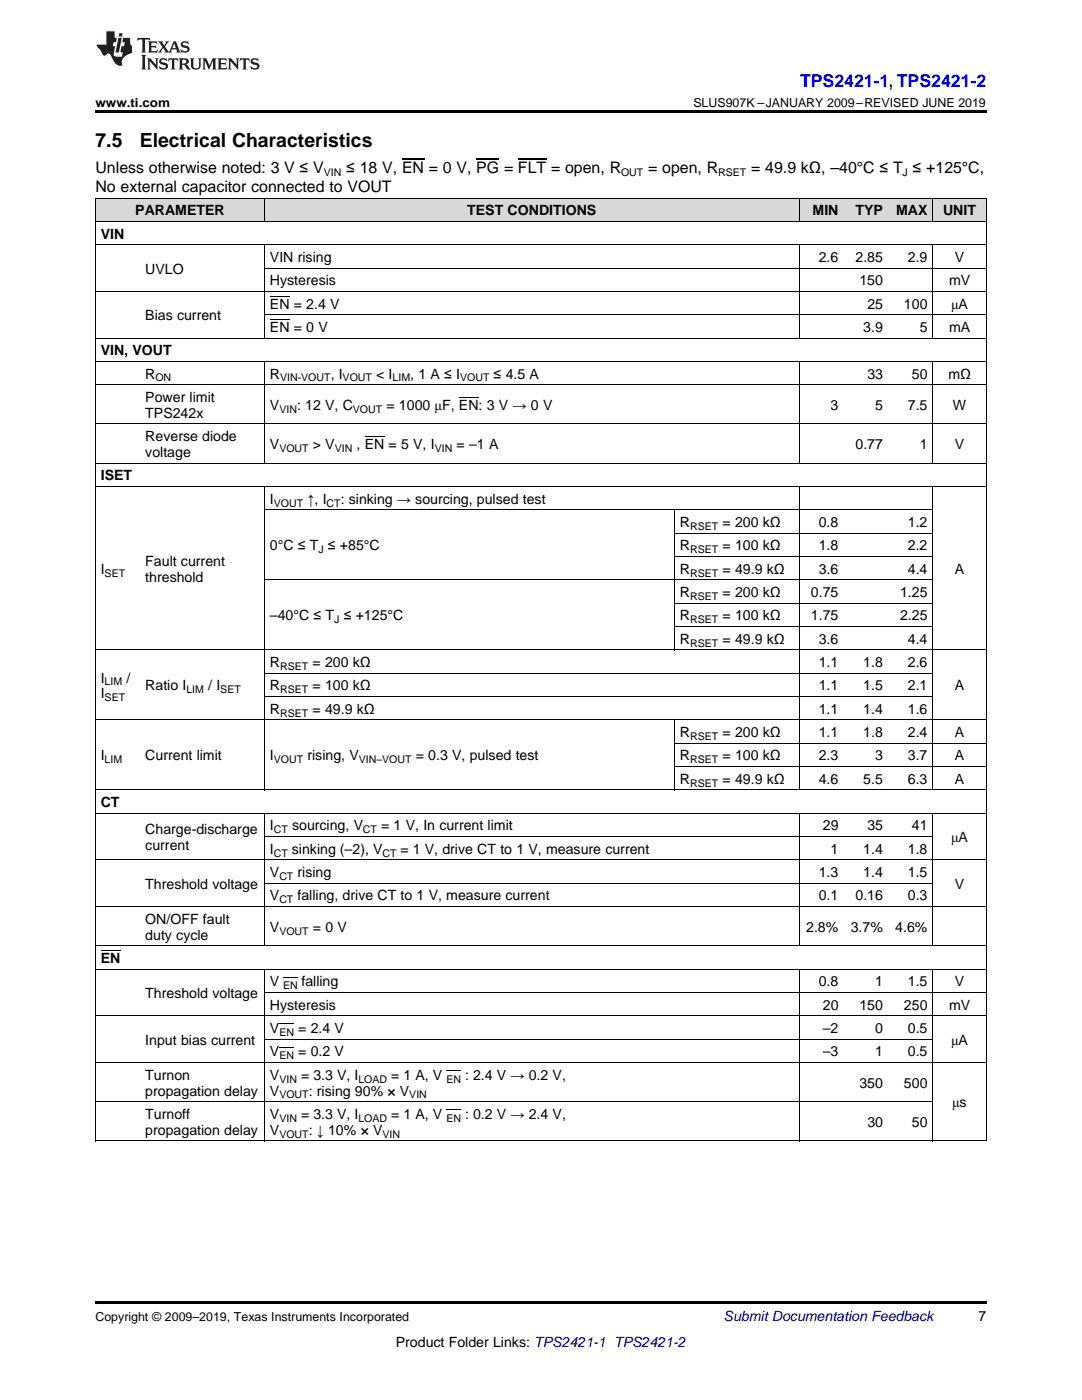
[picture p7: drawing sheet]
<svg xmlns="http://www.w3.org/2000/svg" width="216mm" height="279mm" viewBox="0 0 216 279" stroke-linecap="round" stroke-linejoin="round" font-family="sans-serif">
<defs><g id="words">
<g font-size="3.9">
<text x="19" y="29.3">7.5</text>
<text x="27.9" y="29.3">Electrical Characteristics</text>
</g>
<text font-size="3.5" fill="#00f" x="159.6" y="17.3">TPS2421-1, TPS2421-2</text>
<g font-size="3.2">
<text x="19" y="34.4">Unless otherwise noted: 3 V ≤ V</text>
<text x="69.1" y="34.4">≤ 18 V, EN = 0 V, PG = FLT = open, R</text>
<text x="129.3" y="34.4">= open, R</text>
<text x="149.9" y="34.4">= 49.9 kΩ, –40°C ≤ T ≤ +125°C,</text>
<text x="19" y="38.3">No external capacitor connected to VOUT</text>
</g>
<g font-size="2.8">
<text x="20.1" y="47.6">VIN</text>
<text x="27" y="43">PARAMETER</text>
<text x="93.2" y="43">TEST CONDITIONS</text>
<text x="162.1" y="43">MIN</text>
<text x="170.7" y="43">TYP</text>
<text x="178.8" y="43">MAX</text>
<text x="188.2" y="43">UNIT</text>
<text x="53.9" y="52.3">VIN rising</text>
<text x="163.4" y="52.3">2.6</text>
<text x="170.7" y="52.3">2.85</text>
<text x="181.2" y="52.3">2.9</text>
<text x="190.5" y="52.3">V</text>
<text x="29" y="54.6">UVLO</text>
<text x="53.9" y="56.9">Hysteresis</text>
<text x="171.5" y="56.9">150</text>
<text x="189.4" y="56.9">mV</text>
<text x="29" y="63.9">Bias current</text>
<text x="53.9" y="61.6">EN = 2.4 V</text>
<text x="173.1" y="61.6">25</text>
<text x="180.4" y="61.6">100</text>
<text x="189.8" y="61.6">μA</text>
<text x="20.1" y="70.9">VIN, VOUT</text>
<text x="53.9" y="66.3">EN = 0 V</text>
<text x="172.3" y="66.3">3.9</text>
<text x="183.5" y="66.3">5</text>
<text x="189.4" y="66.3">mA</text>
<text x="29" y="75.6">R</text>
<text x="53.9" y="75.6">R</text>
<text x="66" y="75.6">, I</text>
<text x="75.1" y="75.6">&lt; I</text>
<text x="81.8" y="75.6">, 1 A ≤ I</text>
<text x="98.5" y="75.6">≤ 4.5 A</text>
<text x="173.1" y="75.6">33</text>
<text x="182" y="75.6">50</text>
<text x="189.2" y="75.6">mΩ</text>
<text x="29" y="80.2">Power limit</text>
<text x="29" y="83.4">TPS242x</text>
<text x="53.9" y="81.8">V</text>
<text x="59.3" y="81.8">: 12 V, C</text>
<text x="77.1" y="81.8">= 1000 μF, EN: 3 V → 0 V</text>
<text x="165.7" y="81.8">3</text>
<text x="174.6" y="81.8">5</text>
<text x="181.2" y="81.8">7.5</text>
<text x="190.1" y="81.8">W</text>
<text x="29" y="88.1">Reverse diode</text>
<text x="53.9" y="89.6">V</text>
<text x="62.4" y="89.6">&gt; V</text>
<text x="71.2" y="89.6">, EN = 5 V, I</text>
<text x="91.1" y="89.6">= –1 A</text>
<text x="170.7" y="89.6">0.77</text>
<text x="183.5" y="89.6">1</text>
<text x="190.5" y="89.6">V</text>
<text x="20.1" y="95.9">ISET</text>
<text x="29" y="91.2">voltage</text>
<text x="53.9" y="100.5">I</text>
<text x="61.3" y="100.5">↑, I</text>
<text x="68" y="100.5">: sinking → sourcing, pulsed test</text>
<text x="135.7" y="105.2">R</text>
<text x="144.2" y="105.2">= 200 kΩ</text>
<text x="163.4" y="105.2">0.8</text>
<text x="181.2" y="105.2">1.2</text>
<text x="29" y="112.9">Fault current</text>
<text x="53.9" y="109.9">0°C ≤ T ≤ +85°C</text>
<text x="135.7" y="109.9">R</text>
<text x="144.2" y="109.9">= 100 kΩ</text>
<text x="163.4" y="109.9">1.8</text>
<text x="181.2" y="109.9">2.2</text>
<text x="20.1" y="114.5">I</text>
<text x="29" y="116.1">threshold</text>
<text x="135.7" y="114.5">R</text>
<text x="135.7" y="119.2">R</text>
<text x="144.2" y="114.5">= 49.9 kΩ</text>
<text x="144.2" y="119.2">= 200 kΩ</text>
<text x="161.8" y="119.2">0.75</text>
<text x="163.4" y="114.5">3.6</text>
<text x="179.6" y="119.2">1.25</text>
<text x="181.2" y="114.5">4.4</text>
<text x="190.5" y="114.5">A</text>
<text x="53.9" y="123.8">–40°C ≤ T ≤ +125°C</text>
<text x="135.7" y="123.8">R</text>
<text x="144.2" y="123.8">= 100 kΩ</text>
<text x="161.8" y="123.8">1.75</text>
<text x="179.6" y="123.8">2.25</text>
<text x="135.7" y="128.5">R</text>
<text x="144.2" y="128.5">= 49.9 kΩ</text>
<text x="163.4" y="128.5">3.6</text>
<text x="181.2" y="128.5">4.4</text>
<text x="20.1" y="136.2">I</text>
<text x="25.3" y="136.2">/</text>
<text x="29" y="137.8">Ratio I</text>
<text x="41.6" y="137.8">/ I</text>
<text x="53.9" y="133.1">R</text>
<text x="53.9" y="137.8">R</text>
<text x="62.4" y="133.1">= 200 kΩ</text>
<text x="62.4" y="137.8">= 100 kΩ</text>
<text x="163.4" y="133.1">1.1</text>
<text x="163.4" y="137.8">1.1</text>
<text x="172.3" y="133.1">1.8</text>
<text x="172.3" y="137.8">1.5</text>
<text x="181.2" y="133.1">2.6</text>
<text x="181.2" y="137.8">2.1</text>
<text x="190.5" y="137.8">A</text>
<text x="20.1" y="139.4">I</text>
<text x="53.9" y="142.5">R</text>
<text x="62.4" y="142.5">= 49.9 kΩ</text>
<text x="163.4" y="142.5">1.1</text>
<text x="172.3" y="142.5">1.4</text>
<text x="181.2" y="142.5">1.6</text>
<text x="135.7" y="147.1">R</text>
<text x="144.2" y="147.1">= 200 kΩ</text>
<text x="163.4" y="147.1">1.1</text>
<text x="172.3" y="147.1">1.8</text>
<text x="181.2" y="147.1">2.4</text>
<text x="190.5" y="147.1">A</text>
<text x="20.1" y="151.8">I</text>
<text x="29" y="151.8">Current limit</text>
<text x="53.9" y="151.8">I</text>
<text x="61.3" y="151.8">rising, V</text>
<text x="83" y="151.8">= 0.3 V, pulsed test</text>
<text x="135.7" y="151.8">R</text>
<text x="144.2" y="151.8">= 100 kΩ</text>
<text x="163.4" y="151.8">2.3</text>
<text x="174.6" y="151.8">3</text>
<text x="181.2" y="151.8">3.7</text>
<text x="190.5" y="151.8">A</text>
<text x="20.1" y="161.1">CT</text>
<text x="135.7" y="156.4">R</text>
<text x="144.2" y="156.4">= 49.9 kΩ</text>
<text x="163.4" y="156.4">4.6</text>
<text x="172.3" y="156.4">5.5</text>
<text x="181.2" y="156.4">6.3</text>
<text x="190.5" y="156.4">A</text>
<text x="29" y="166.5">Charge-discharge</text>
<text x="53.9" y="165.7">I</text>
<text x="58.3" y="165.7">sourcing, V</text>
<text x="76.1" y="165.7">= 1 V, In current limit</text>
<text x="164.2" y="165.7">29</text>
<text x="173.1" y="165.7">35</text>
<text x="182" y="165.7">41</text>
<text x="29" y="169.7">current</text>
<text x="53.9" y="170.4">I</text>
<text x="58.2" y="170.4">sinking (–2), V</text>
<text x="79.9" y="170.4">= 1 V, drive CT to 1 V, measure current</text>
<text x="165.7" y="170.4">1</text>
<text x="172.3" y="170.4">1.4</text>
<text x="181.2" y="170.4">1.8</text>
<text x="189.8" y="168.1">μA</text>
<text x="29" y="177.4">Threshold voltage</text>
<text x="53.9" y="175">V</text>
<text x="53.9" y="179.7">V</text>
<text x="59.4" y="175">rising</text>
<text x="59.4" y="179.7">falling, drive CT to 1 V, measure current</text>
<text x="163.4" y="175">1.3</text>
<text x="163.4" y="179.7">0.1</text>
<text x="170.7" y="179.7">0.16</text>
<text x="172.3" y="175">1.4</text>
<text x="181.2" y="175">1.5</text>
<text x="181.2" y="179.7">0.3</text>
<text x="190.5" y="177.4">V</text>
<text x="29" y="184.4">ON/OFF fault</text>
<text x="53.9" y="185.9">V</text>
<text x="62.4" y="185.9">= 0 V</text>
<text x="160.9" y="185.9">2.8%</text>
<text x="169.8" y="185.9">3.7%</text>
<text x="178.6" y="185.9">4.6%</text>
<text x="29" y="187.5">duty cycle</text>
<text x="20.1" y="192.2">EN</text>
<text x="53.9" y="196.8">V</text>
<text x="60.1" y="196.8">falling</text>
<text x="163.4" y="196.8">0.8</text>
<text x="174.6" y="196.8">1</text>
<text x="181.2" y="196.8">1.5</text>
<text x="190.5" y="196.8">V</text>
<text x="29" y="199.2">Threshold voltage</text>
<text x="53.9" y="201.5">Hysteresis</text>
<text x="164.2" y="201.5">20</text>
<text x="171.5" y="201.5">150</text>
<text x="180.4" y="201.5">250</text>
<text x="189.4" y="201.5">mV</text>
<text x="29" y="208.5">Input bias current</text>
<text x="53.9" y="206.2">V</text>
<text x="59.5" y="206.2">= 2.4 V</text>
<text x="164.2" y="206.2">–2</text>
<text x="174.6" y="206.2">0</text>
<text x="181.2" y="206.2">0.5</text>
<text x="189.8" y="208.5">μA</text>
<text x="29" y="215.5">Turnon</text>
<text x="53.9" y="210.8">V</text>
<text x="53.9" y="215.5">V</text>
<text x="59.5" y="210.8">= 0.2 V</text>
<text x="60.1" y="215.5">= 3.3 V, I</text>
<text x="78.1" y="215.5">= 1 A, V</text>
<text x="92.8" y="215.5">: 2.4 V → 0.2 V,</text>
<text x="164.2" y="210.8">–3</text>
<text x="174.6" y="210.8">1</text>
<text x="181.2" y="210.8">0.5</text>
<text x="29" y="218.7">propagation delay</text>
<text x="53.9" y="218.7">V</text>
<text x="61.6" y="218.7">: rising 90% × V</text>
<text x="171.5" y="217.1">350</text>
<text x="180.4" y="217.1">500</text>
<text x="190" y="221">μs</text>
<text x="29" y="223.3">Turnoff</text>
<text x="29" y="226.5">propagation delay</text>
<text x="53.9" y="223.3">V</text>
<text x="53.9" y="226.5">V</text>
<text x="60.1" y="223.3">= 3.3 V, I</text>
<text x="61.6" y="226.5">: ↓ 10% × V</text>
<text x="78.1" y="223.3">= 1 A, V</text>
<text x="92.8" y="223.3">: 0.2 V → 2.4 V,</text>
<text x="173.1" y="224.9">30</text>
<text x="182" y="224.9">50</text>
<text x="195.3" y="263.6">7</text>
<text x="79" y="268.9">Product Folder Links: TPS2421-1 TPS2421-2</text>
</g>
<text font-size="2.8" fill="#0000c8" x="144.4" y="263.6">Submit Documentation Feedback</text>
<g font-size="2.5">
<text x="19" y="21.4">www.ti.com</text>
<text x="138.4" y="21.4">SLUS907K –JANUARY 2009–REVISED JUNE 2019</text>
<text x="19" y="263.6">Copyright © 2009–2019, Texas Instruments Incorporated</text>
</g>
<g font-size="2.1">
<text x="64.6" y="35.1">VIN</text>
<text x="123.9" y="35.1">OUT</text>
<text x="143.3" y="35.1">RSET</text>
<text x="180.1" y="35.1">J</text>
<text x="31" y="76.1">ON</text>
<text x="55.9" y="76.1">VIN-VOUT</text>
<text x="68.4" y="76.1">VOUT</text>
<text x="78.3" y="76.1">LIM</text>
<text x="91.8" y="76.1">VOUT</text>
<text x="55.7" y="82.4">VIN</text>
<text x="70.4" y="82.4">VOUT</text>
<text x="55.7" y="90.2">VOUT</text>
<text x="66.8" y="90.2">VIN</text>
<text x="86.7" y="90.2">VIN</text>
<text x="54.6" y="101.1">VOUT</text>
<text x="65.2" y="101.1">CT</text>
<text x="137.7" y="105.8">RSET</text>
<text x="63.5" y="110.4">J</text>
<text x="137.7" y="110.4">RSET</text>
<text x="20.9" y="115.1">SET</text>
<text x="137.7" y="115.1">RSET</text>
<text x="137.7" y="119.7">RSET</text>
<text x="66.7" y="124.4">J</text>
<text x="137.7" y="124.4">RSET</text>
<text x="137.7" y="129">RSET</text>
<text x="20.9" y="136.8">LIM</text>
<text x="55.9" y="133.7">RSET</text>
<text x="20.9" y="139.9">SET</text>
<text x="37.2" y="138.4">LIM</text>
<text x="44" y="138.4">SET</text>
<text x="55.9" y="138.4">RSET</text>
<text x="55.9" y="143">RSET</text>
<text x="137.7" y="147.7">RSET</text>
<text x="20.9" y="152.3">LIM</text>
<text x="54.6" y="152.3">VOUT</text>
<text x="71.6" y="152.3">VIN–VOUT</text>
<text x="137.7" y="152.3">RSET</text>
<text x="137.7" y="157">RSET</text>
<text x="54.6" y="166.3">CT</text>
<text x="72.4" y="166.3">CT</text>
<text x="54.6" y="171">CT</text>
<text x="76.3" y="171">CT</text>
<text x="55.7" y="175.6">CT</text>
<text x="55.7" y="180.3">CT</text>
<text x="55.7" y="186.5">VOUT</text>
<text x="56.5" y="197.4">EN</text>
<text x="55.7" y="206.7">EN</text>
<text x="55.7" y="211.4">EN</text>
<text x="55.7" y="216">VIN</text>
<text x="55.7" y="219.2">VOUT</text>
<text x="71.5" y="216">LOAD</text>
<text x="81.7" y="219.2">VIN</text>
<text x="89.1" y="216">EN</text>
<text x="55.7" y="223.9">VIN</text>
<text x="55.7" y="227">VOUT</text>
<text x="71.5" y="223.9">LOAD</text>
<text x="76.3" y="227">VIN</text>
<text x="89.1" y="223.9">EN</text>
</g>
</g></defs>
<g fill="#d8d8d8">
<path d="M19 39.6h8.9v4.6h-8.9z"/>
<path d="M27.9 39.6h24.9v4.6h-24.9z"/>
<path d="M52.8 39.6h51.6v4.6h-51.6z"/>
<path d="M104.4 39.6h30.2v4.6h-30.2z"/>
<path d="M134.6 39.6h24.9v4.6h-24.9z"/>
<path d="M159.5 39.6h8.9v4.6h-8.9z"/>
<path d="M168.4 39.6h8.9v4.6h-8.9z"/>
<path d="M177.3 39.6h8.9v4.6h-8.9z"/>
<path d="M186.2 39.6h10.6v4.6h-10.6z"/>
</g>
<path d="M19 22h177.8v.5h-177.8zM19 259.7h177.8v.5h-177.8z" fill="#000"/>
<g fill="none" stroke="#000" stroke-width=".2">
<path d="M19 39.5h177.8M19.1 39.5v188.3M52.8 39.5v4.7M159.4 39.5v4.7M186.1 39.5v4.7M196.8 39.5v188.3M19 58.2h177.8M19 48.8h177.8M19 44.2h177.8M52.8 48.9v18.6M52.8 53.5h144M159.4 48.9v18.6"/>
<path d="M186.1 48.9v18.6M19 76.8h177.8M19 72.1h177.8M19 67.5h177.8M52.8 72.1v20.4M52.8 62.8h144M159.4 72.1v20.4M186.1 72.1v20.4M19 97.1h177.8M19 92.4h177.8M19 84.6h177.8M52.8 97.1v60.6"/>
<path d="M159.4 97.1v60.6M186.1 97.1v60.6M52.8 115.7h133.4M52.8 101.8h133.4M134.6 101.8v28M134.6 111.1h51.6M134.6 106.4h51.6M19 129.7h177.8M52.8 139h133.4M52.8 134.4h133.4M134.6 125h51.6M134.6 120.4h51.6"/>
<path d="M19 157.6h177.8M19 143.7h177.8M134.6 143.7v14M134.6 153h62.2M134.6 148.3h62.2M19 171.6h177.8M19 162.3h177.8M52.8 162.3v26.5M52.8 176.3h133.4M52.8 167h133.4M159.4 162.3v26.5M186.1 162.3v26.5"/>
<path d="M19 193.4h177.8M19 188.8h177.8M19 180.9h177.8M52.8 193.4v34.4M52.8 198.1h144M159.4 193.4v34.4M186.1 193.4v34.4M19 219.9h167.2M19 212h177.8M19 202.7h177.8M52.8 207.4h133.4M19 227.7h177.8"/>
</g>
<g fill="#231f20">
<path d="M27.5 7.6l-.1 .5 .4-.2h.6v.1v2.1l-.2 .4h1l-.3-.4v-2.1l.1-.1h.5l.5 .2-.2-.5zM29.5 8.3l.2 .3v1.5l-.2 .4h1.8l.2-.6a1.04 1.04 0 0 1-1.3 .2v-.7h.6l.3 .2v-.6l-.3 .2h-.6v-.6l.8-.1 .4 .3-.2-.5zM31.5 8.3l.9 1.1-.9 1.1h.8l-.2-.2 .5-.7 .4 .7-.2 .2h1.5l-.1-.2 .1-.4h.9l.1 .4-.2 .2h1l-.3-.3-.7-1.9h-.5l-.9 2-.8-1 .9-1h-.8l.1 .3-.3 .5-.4-.6 .2-.2zM34.7 8.6l.4 1h-.7zM36.3 8.4a.63 .63 0 0 0-.2 .7 .63 .63 0 0 0 .6 .4l.6 .2 .1 .2a.75 .75 0 0 1-.7 .4 .75 .75 0 0 1-.6-.5l.1 .7 .1-.1a1.11 1.11 0 0 0 1.5-.6 1.13 1.13 0 0 0-1.2-.8l-.1-.4a1.04 1.04 0 0 1 1.2 .2l-.2-.5-.1 .1-.5-.2zM28.2 10.9l.2 .4v2.2l-.2 .4h1l-.3-.4v-2.2l.3-.4zM29.3 11.6l.3 .4v1.5l-.3 .4h.8l-.2-.4v-1.3l1.5 1.7v-1.9l.2-.4h-.7l.2 .4v.9l-1.1-1.3zM32 11.8a.62 .62 0 0 0-.2 .7 .62 .62 0 0 0 .6 .4l.6 .1 .1 .3a.76 .76 0 0 1-.7 .3 .76 .76 0 0 1-.6-.4l.1 .7 .1-.1a1.11 1.11 0 0 0 1.5-.6 1.13 1.13 0 0 0-1.2-.8l-.1-.4a1.04 1.04 0 0 1 1.2 .2l-.2-.6-.1 .1-.5-.1zM33.7 11.6l-.2 .6a.61 .61 0 0 1 .8-.3v1.6l-.2 .4h.9l-.2-.4v-1.6a.63 .63 0 0 1 .8 .3l-.2-.6zM35.6 11.6l.3 .4v1.5l-.3 .4h1l-.2-.2v-.8l.5 .2a.76 .76 0 0 0 1.2 .7l-1-1a.58 .58 0 0 0 .6-.5 .58 .58 0 0 0-.5-.6zM36.4 11.9h.1a.45 .45 0 0 1 .5 .1 .45 .45 0 0 1 .1 .5l-.7 .2zM37.9 11.6l.2 .2a2.17 2.17 0 0 0 .3 1.9 .99 .99 0 0 0 1.6-.6v-1.1l.2-.4h-.7l.2 .2a1.92 1.92 0 0 1-.2 1.8 .6 .6 0 0 1-.9-.5v-1.1l.2-.4zM40.4 11.6l.2 .4v1.5l-.2 .4h.7l-.2-.4v-1.4l.8 1.8 .8-1.8v1.4l-.2 .4h.9l-.2-.4v-1.5l.2-.4h-.8l-.6 1.5-.6-1.5zM43.4 11.6l.2 .4v1.5l-.2 .4h1.8l.2-.6a1.04 1.04 0 0 1-1.3 .1v-.6h.5l.4 .2v-.6l-.4 .2h-.5v-.7h.8l.3 .3-.1-.6zM45.5 11.6l.2 .4v1.5l-.2 .4h.7l-.2-.4v-1.3l1.5 1.7v-1.9l.2-.4h-.7l.2 .4v.9l-1.1-1.3zM47.9 11.6l-.1 .6a.61 .61 0 0 1 .8-.3v1.6l-.3 .4h1l-.3-.4 .1-1.6a.63 .63 0 0 1 .7 .3l-.1-.6zM50.2 11.8a.62 .62 0 0 0-.2 .7 .62 .62 0 0 0 .6 .4l.6 .1 .2 .3a.76 .76 0 0 1-.8 .3 .76 .76 0 0 1-.6-.4l.1 .7 .2-.1a1.11 1.11 0 0 0 1.5-.6 1.13 1.13 0 0 0-1.3-.8l-.1-.4a1.04 1.04 0 0 1 1.2 .2l-.1-.6-.2 .1-.5-.1z"/>
<path d="M21.2 6.3v2.6h-1.9l.1 .4 .7 .9a.91 .91 0 0 0 1 .8 .56 .56 0 0 1 .5-.3 .56 .56 0 0 1 .5 .3l.4 .8a1.53 1.53 0 0 0 1.9 1.2 1.54 1.54 0 0 1 1-2.1l.9-.3v-1.4a1.52 1.52 0 0 1-.3-1.6h-1.4l-.2 .8h.5l-.2 .8h-.4l-.2 1v.2l.4 .1-.2 .8a1.93 1.93 0 0 1-1.6-.3l.3-1.8h-.5l.2-.8h.4l.2-.8h-.4v-1.3zM23.6 7.6l-.6 2.9h.7l.6-2.9zM23.8 6.6l-.1 .7h.6l.2-.7z"/>
</g>
<path d="M53.9 59.1h3.9M53.9 63.8h3.9M91.6 79.3h3.9M72.8 87.2h3.9M20.1 189.7h3.9M56.5 195h2.9M55.7 209h3M55.7 204.3h3M89.1 213.7h2.9M89.1 221.5h2.9" fill="none" stroke="#000" stroke-width=".2"/>
<path d="M80.2 31.6h4.4M95 31.6h4.6M103.4 31.6h5.6" fill="none" stroke="#000" stroke-width=".21"/>
<use href="#words"/>
</svg>
